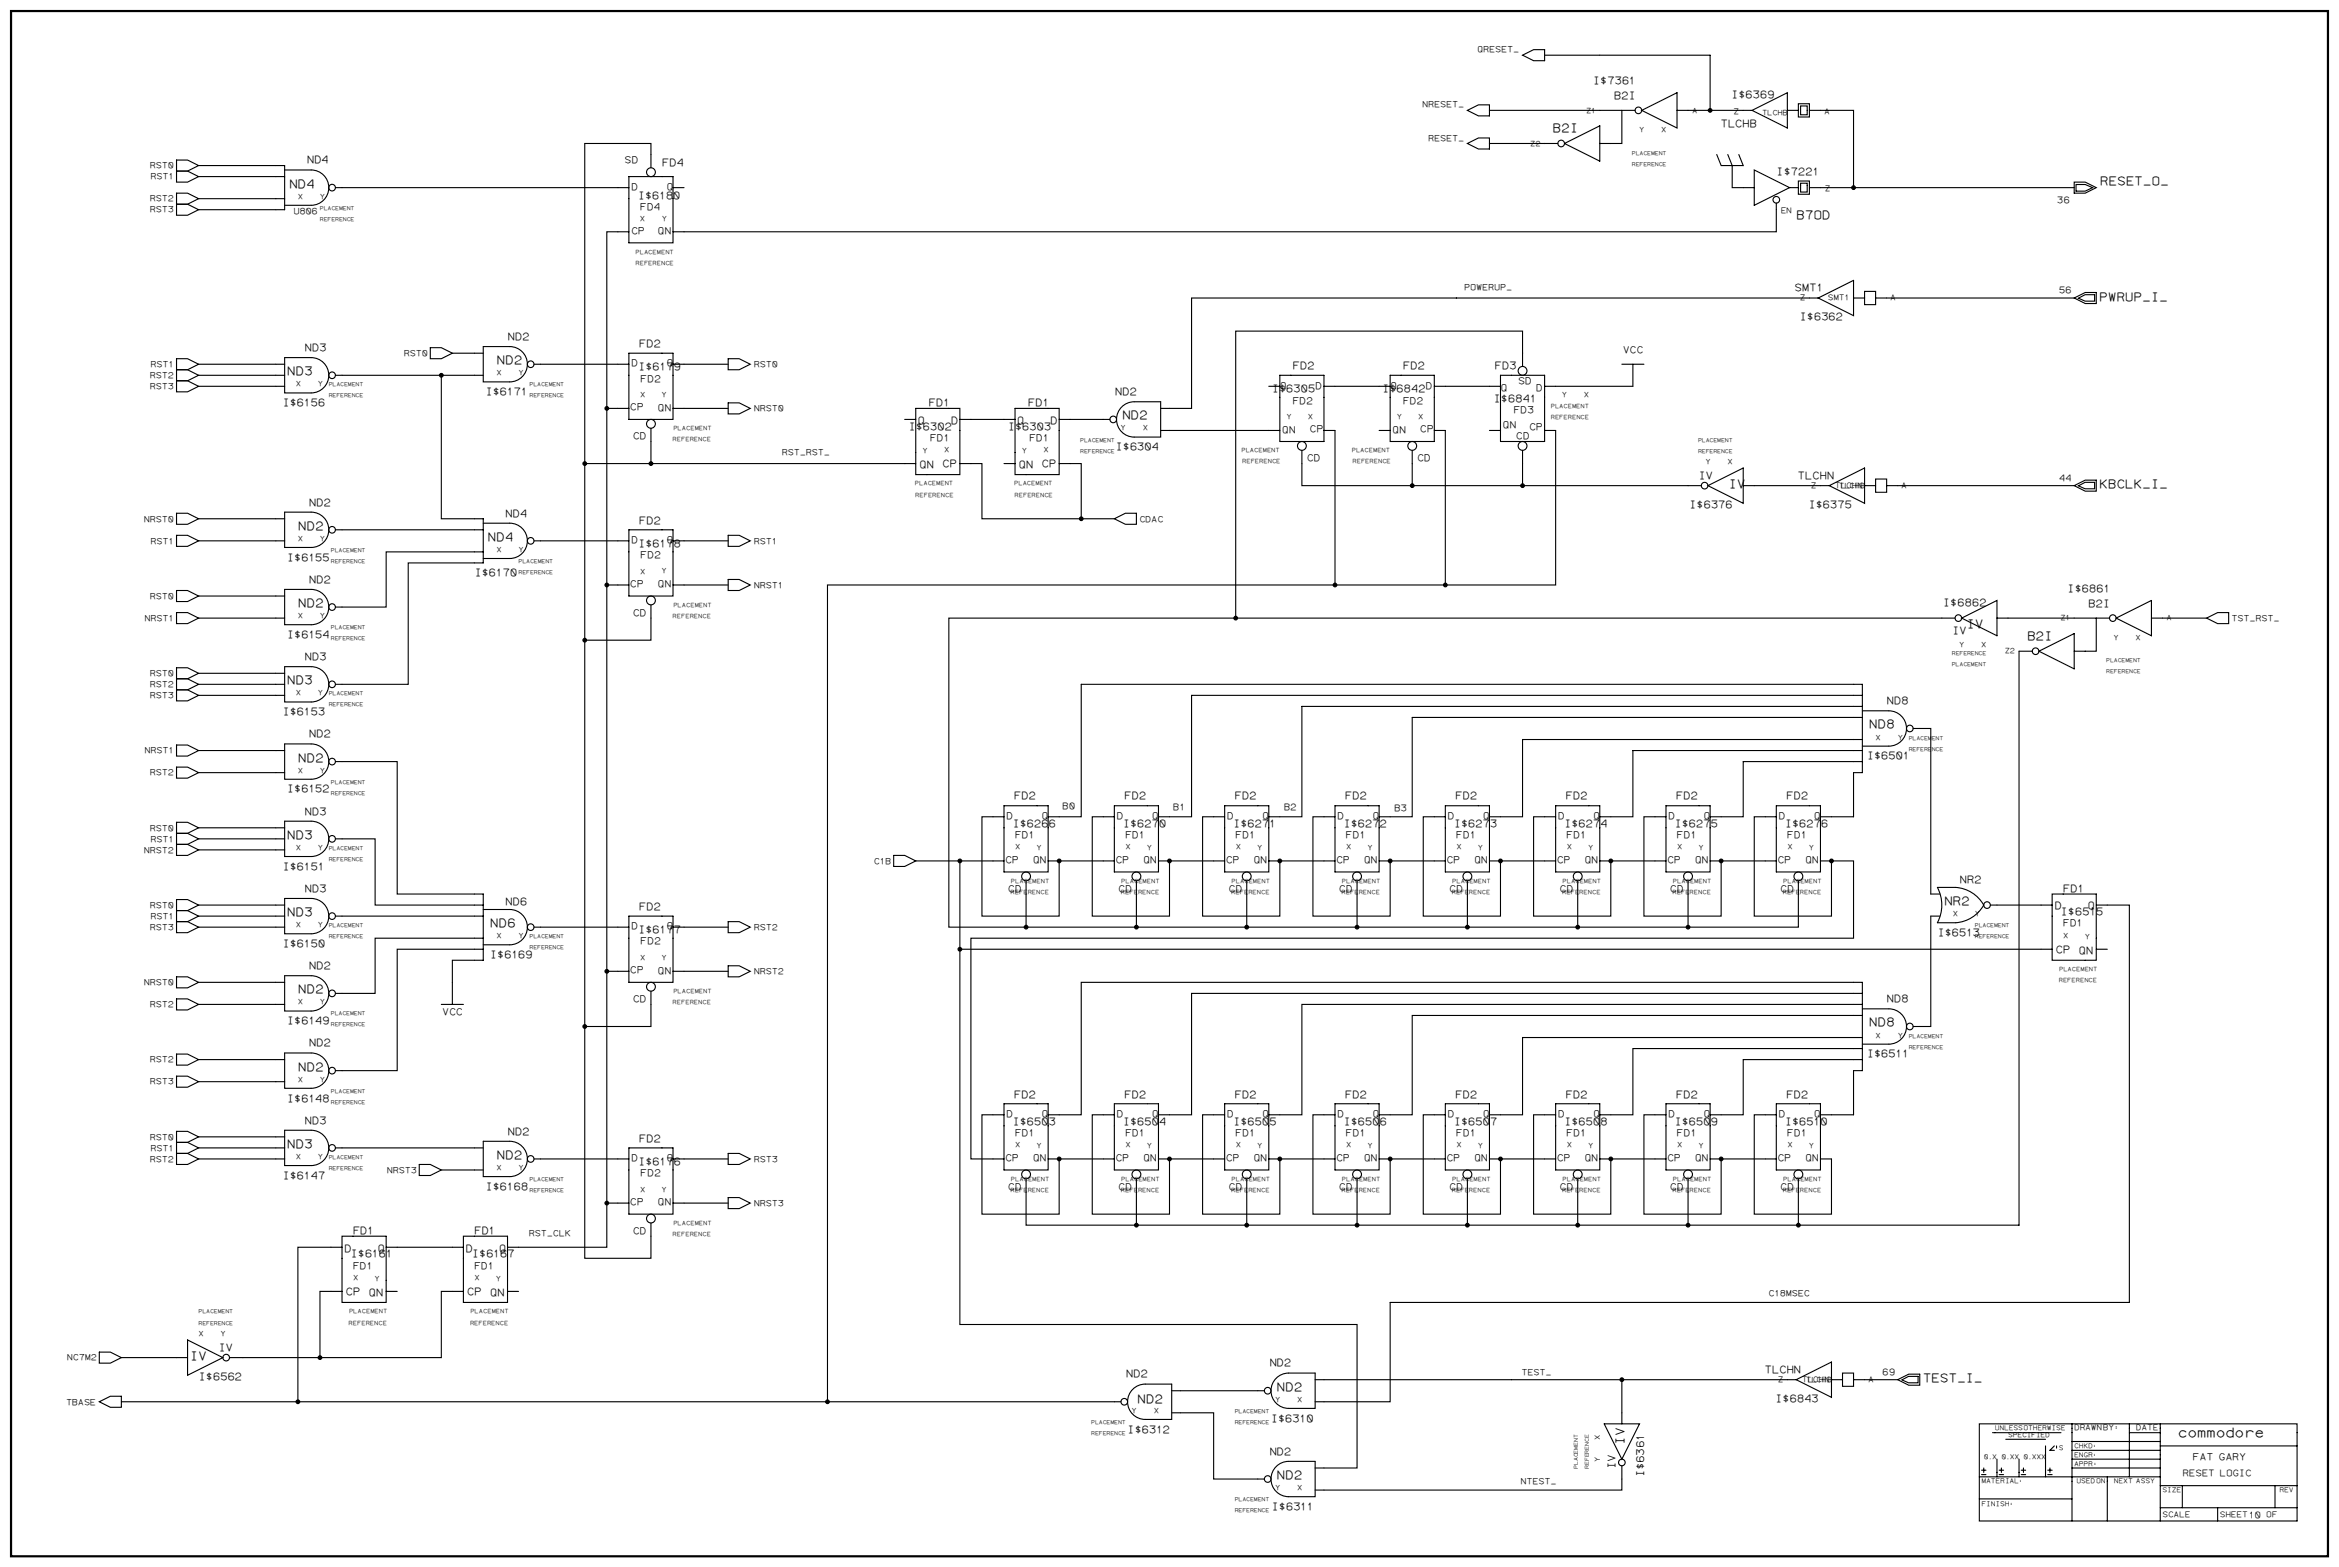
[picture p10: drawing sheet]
<svg xmlns="http://www.w3.org/2000/svg" width="1189mm" height="796mm" viewBox="0 0 1189 796" stroke-linecap="round" stroke-linejoin="round" font-family="sans-serif">
<defs><g id="words">
<text font-size="6.9" x="1107" y="730">commodore</text>
<g font-size="6.2">
<text x="789" y="67">B2I</text>
<text x="147" y="95">ND4</text>
<text x="1067" y="94">RESET_O_</text>
<text x="913" y="111">B7OD</text>
<text x="1067" y="153">PWRUP_I_</text>
<text x="252" y="185">ND2</text>
<text x="146" y="191">ND3</text>
<text x="570" y="213">ND2</text>
<text x="879" y="248">IV</text>
<text x="1067" y="248">KBCLK_I_</text>
<text x="151" y="269">ND2</text>
<text x="248" y="275">ND4</text>
<text x="151" y="308">ND2</text>
<text x="1000" y="319">IV</text>
<text x="1030" y="325">B2I</text>
<text x="146" y="348">ND3</text>
<text x="950" y="370">ND8</text>
<text x="151" y="387">ND2</text>
<text x="146" y="426">ND3</text>
<text x="988" y="460">NR2</text>
<text x="146" y="465">ND3</text>
<text x="249" y="471">ND6</text>
<text x="151" y="505">ND2</text>
<text x="950" y="522">ND8</text>
<text x="151" y="544">ND2</text>
<text x="146" y="583">ND3</text>
<text x="252" y="589">ND2</text>
<text x="96" y="691">IV</text>
<text x="649" y="707">ND2</text>
<text x="977" y="702">TEST_I_</text>
<text x="578" y="713">ND2</text>
<text x="825" y="734" transform="rotate(-90 825 734)">IV</text>
<text x="649" y="752">ND2</text>
</g>
<g font-size="5.4">
<text x="810" y="43">I$7361</text>
<text x="820" y="50">B2I</text>
<text x="880" y="50">I$6369</text>
<text x="874" y="64">TLCHB</text>
<text x="156" y="83">ND4</text>
<text x="336" y="84">FD4</text>
<text x="903" y="89">I$7221</text>
<text x="324" y="101">I$6180</text>
<text x="912" y="148">SMT1</text>
<text x="915" y="163">I$6362</text>
<text x="258" y="173">ND2</text>
<text x="155" y="178">ND3</text>
<text x="325" y="176">FD2</text>
<text x="324" y="188">I$6179</text>
<text x="657" y="188">FD2</text>
<text x="713" y="188">FD2</text>
<text x="760" y="187">FD3</text>
<text x="247" y="201">I$6171</text>
<text x="567" y="201">ND2</text>
<text x="646" y="199">I$6305</text>
<text x="702" y="199">I$6842</text>
<text x="144" y="206">I$6156</text>
<text x="472" y="206">FD1</text>
<text x="522" y="206">FD1</text>
<text x="759" y="204">I$6841</text>
<text x="466" y="215">Q</text>
<text x="483" y="215">D</text>
<text x="517" y="215">Q</text>
<text x="534" y="215">D</text>
<text x="462" y="218">I$6302</text>
<text x="512" y="218">I$6303</text>
<text x="567" y="229">I$6304</text>
<text x="467" y="238">QN</text>
<text x="479" y="238">CP</text>
<text x="518" y="238">QN</text>
<text x="529" y="238">CP</text>
<text x="863" y="243">IV</text>
<text x="914" y="243">TLCHN</text>
<text x="157" y="257">ND2</text>
<text x="859" y="258">I$6376</text>
<text x="919" y="258">I$6375</text>
<text x="257" y="262">ND4</text>
<text x="325" y="266">FD2</text>
<text x="324" y="278">I$6178</text>
<text x="146" y="285">I$6155</text>
<text x="241" y="293">I$6170</text>
<text x="157" y="296">ND2</text>
<text x="1051" y="301">I$6861</text>
<text x="988" y="308">I$6862</text>
<text x="1061" y="308">B2I</text>
<text x="992" y="322">IV</text>
<text x="146" y="324">I$6154</text>
<text x="155" y="335">ND3</text>
<text x="959" y="358">ND8</text>
<text x="144" y="363">I$6153</text>
<text x="157" y="375">ND2</text>
<text x="949" y="386">I$6501</text>
<text x="146" y="403">I$6152</text>
<text x="515" y="406">FD2</text>
<text x="571" y="406">FD2</text>
<text x="628" y="406">FD2</text>
<text x="684" y="406">FD2</text>
<text x="740" y="406">FD2</text>
<text x="796" y="406">FD2</text>
<text x="852" y="406">FD2</text>
<text x="908" y="406">FD2</text>
<text x="155" y="414">ND3</text>
<text x="515" y="420">I$6266</text>
<text x="571" y="420">I$6270</text>
<text x="627" y="420">I$6271</text>
<text x="683" y="420">I$6272</text>
<text x="739" y="420">I$6273</text>
<text x="795" y="420">I$6274</text>
<text x="851" y="420">I$6275</text>
<text x="907" y="420">I$6276</text>
<text x="144" y="442">I$6151</text>
<text x="996" y="449">NR2</text>
<text x="155" y="453">ND3</text>
<text x="1048" y="453">FD1</text>
<text x="257" y="460">ND6</text>
<text x="325" y="462">FD2</text>
<text x="1044" y="462">D</text>
<text x="1047" y="465">I$6515</text>
<text x="1061" y="462">Q</text>
<text x="324" y="474">I$6177</text>
<text x="985" y="476">I$6513</text>
<text x="144" y="481">I$6150</text>
<text x="1045" y="484">CP</text>
<text x="1057" y="485">QN</text>
<text x="249" y="487">I$6169</text>
<text x="157" y="492">ND2</text>
<text x="959" y="509">ND8</text>
<text x="146" y="520">I$6149</text>
<text x="157" y="532">ND2</text>
<text x="949" y="537">I$6511</text>
<text x="515" y="558">FD2</text>
<text x="571" y="558">FD2</text>
<text x="628" y="558">FD2</text>
<text x="684" y="558">FD2</text>
<text x="740" y="558">FD2</text>
<text x="796" y="558">FD2</text>
<text x="852" y="558">FD2</text>
<text x="908" y="558">FD2</text>
<text x="146" y="560">I$6148</text>
<text x="155" y="571">ND3</text>
<text x="515" y="572">I$6503</text>
<text x="571" y="572">I$6504</text>
<text x="627" y="572">I$6505</text>
<text x="683" y="572">I$6506</text>
<text x="739" y="572">I$6507</text>
<text x="795" y="572">I$6508</text>
<text x="851" y="572">I$6509</text>
<text x="907" y="572">I$6510</text>
<text x="258" y="577">ND2</text>
<text x="325" y="580">FD2</text>
<text x="324" y="592">I$6176</text>
<text x="144" y="599">I$6147</text>
<text x="247" y="605">I$6168</text>
<text x="179" y="627">FD1</text>
<text x="241" y="627">FD1</text>
<text x="175" y="636">D</text>
<text x="192" y="636">Q</text>
<text x="237" y="636">D</text>
<text x="253" y="636">Q</text>
<text x="178" y="639">I$6161</text>
<text x="240" y="639">I$6167</text>
<text x="176" y="658">CP</text>
<text x="187" y="658">QN</text>
<text x="237" y="658">CP</text>
<text x="249" y="658">QN</text>
<text x="111" y="686">IV</text>
<text x="645" y="694">ND2</text>
<text x="101" y="701">I$6562</text>
<text x="572" y="700">ND2</text>
<text x="897" y="698">TLCHN</text>
<text x="902" y="712">I$6843</text>
<text x="646" y="722">I$6310</text>
<text x="573" y="728">I$6312</text>
<text x="645" y="739">ND2</text>
<text x="821" y="746" transform="rotate(-90 821 746)">IV</text>
<text x="836" y="751" transform="rotate(-90 836 751)">I$6361</text>
<text x="646" y="767">I$6311</text>
</g>
<g font-size="5">
<text x="317" y="83">SD</text>
<text x="321" y="96">D</text>
<text x="339" y="96">Q</text>
<text x="325" y="107">FD4</text>
<text x="321" y="119">CP</text>
<text x="334" y="119">QN</text>
<text x="825" y="179">VCC</text>
<text x="321" y="186">D</text>
<text x="339" y="186">Q</text>
<text x="325" y="194">FD2</text>
<text x="651" y="197">Q</text>
<text x="669" y="197">D</text>
<text x="707" y="197">Q</text>
<text x="725" y="197">D</text>
<text x="772" y="195">SD</text>
<text x="763" y="199">Q</text>
<text x="781" y="199">D</text>
<text x="320" y="208">CP</text>
<text x="334" y="209">QN</text>
<text x="657" y="205">FD2</text>
<text x="713" y="205">FD2</text>
<text x="769" y="210">FD3</text>
<text x="652" y="220">QN</text>
<text x="666" y="220">CP</text>
<text x="708" y="220">QN</text>
<text x="722" y="220">CP</text>
<text x="764" y="218">QN</text>
<text x="777" y="219">CP</text>
<text x="322" y="223">CD</text>
<text x="473" y="224">FD1</text>
<text x="523" y="224">FD1</text>
<text x="770" y="223">CD</text>
<text x="664" y="234">CD</text>
<text x="720" y="234">CD</text>
<text x="321" y="276">D</text>
<text x="339" y="276">Q</text>
<text x="325" y="284">FD2</text>
<text x="320" y="298">CP</text>
<text x="334" y="298">QN</text>
<text x="322" y="313">CD</text>
<text x="511" y="416">D</text>
<text x="529" y="416">Q</text>
<text x="568" y="416">D</text>
<text x="585" y="416">Q</text>
<text x="624" y="416">D</text>
<text x="642" y="416">Q</text>
<text x="680" y="416">D</text>
<text x="698" y="416">Q</text>
<text x="736" y="416">D</text>
<text x="754" y="416">Q</text>
<text x="792" y="416">D</text>
<text x="810" y="416">Q</text>
<text x="848" y="416">D</text>
<text x="866" y="416">Q</text>
<text x="904" y="416">D</text>
<text x="922" y="416">Q</text>
<text x="516" y="426">FD1</text>
<text x="572" y="426">FD1</text>
<text x="628" y="426">FD1</text>
<text x="684" y="426">FD1</text>
<text x="740" y="426">FD1</text>
<text x="796" y="426">FD1</text>
<text x="852" y="426">FD1</text>
<text x="908" y="426">FD1</text>
<text x="511" y="438">CP</text>
<text x="525" y="439">QN</text>
<text x="567" y="438">CP</text>
<text x="581" y="439">QN</text>
<text x="623" y="438">CP</text>
<text x="637" y="439">QN</text>
<text x="679" y="438">CP</text>
<text x="693" y="439">QN</text>
<text x="735" y="438">CP</text>
<text x="749" y="439">QN</text>
<text x="791" y="438">CP</text>
<text x="805" y="439">QN</text>
<text x="847" y="438">CP</text>
<text x="861" y="439">QN</text>
<text x="903" y="438">CP</text>
<text x="917" y="439">QN</text>
<text x="512" y="453">CD</text>
<text x="568" y="453">CD</text>
<text x="624" y="453">CD</text>
<text x="681" y="453">CD</text>
<text x="737" y="453">CD</text>
<text x="793" y="453">CD</text>
<text x="849" y="453">CD</text>
<text x="905" y="453">CD</text>
<text x="321" y="472">D</text>
<text x="339" y="472">Q</text>
<text x="1048" y="471">FD1</text>
<text x="325" y="480">FD2</text>
<text x="320" y="494">CP</text>
<text x="334" y="495">QN</text>
<text x="322" y="509">CD</text>
<text x="225" y="516">VCC</text>
<text x="511" y="568">D</text>
<text x="529" y="568">Q</text>
<text x="568" y="568">D</text>
<text x="585" y="568">Q</text>
<text x="624" y="568">D</text>
<text x="642" y="568">Q</text>
<text x="680" y="568">D</text>
<text x="698" y="568">Q</text>
<text x="736" y="568">D</text>
<text x="754" y="568">Q</text>
<text x="792" y="568">D</text>
<text x="810" y="568">Q</text>
<text x="848" y="568">D</text>
<text x="866" y="568">Q</text>
<text x="904" y="568">D</text>
<text x="922" y="568">Q</text>
<text x="516" y="577">FD1</text>
<text x="572" y="577">FD1</text>
<text x="628" y="577">FD1</text>
<text x="684" y="577">FD1</text>
<text x="740" y="577">FD1</text>
<text x="796" y="577">FD1</text>
<text x="852" y="577">FD1</text>
<text x="908" y="577">FD1</text>
<text x="321" y="590">D</text>
<text x="339" y="590">Q</text>
<text x="511" y="590">CP</text>
<text x="525" y="590">QN</text>
<text x="567" y="590">CP</text>
<text x="581" y="590">QN</text>
<text x="623" y="590">CP</text>
<text x="637" y="590">QN</text>
<text x="679" y="590">CP</text>
<text x="693" y="590">QN</text>
<text x="735" y="590">CP</text>
<text x="749" y="590">QN</text>
<text x="791" y="590">CP</text>
<text x="805" y="590">QN</text>
<text x="847" y="590">CP</text>
<text x="861" y="590">QN</text>
<text x="903" y="590">CP</text>
<text x="917" y="590">QN</text>
<text x="325" y="598">FD2</text>
<text x="512" y="605">CD</text>
<text x="568" y="605">CD</text>
<text x="624" y="605">CD</text>
<text x="681" y="605">CD</text>
<text x="737" y="605">CD</text>
<text x="793" y="605">CD</text>
<text x="849" y="605">CD</text>
<text x="905" y="605">CD</text>
<text x="320" y="612">CP</text>
<text x="334" y="612">QN</text>
<text x="322" y="627">CD</text>
<text x="179" y="645">FD1</text>
<text x="241" y="645">FD1</text>
<text x="1114" y="742">FAT GARY</text>
</g>
<g font-size="4.7">
<text x="1045" y="103">36</text>
<text x="1046" y="149">56</text>
<text x="1046" y="244">44</text>
<text x="540" y="411">B0</text>
<text x="596" y="412">B1</text>
<text x="652" y="412">B2</text>
<text x="709" y="412">B3</text>
<text x="957" y="699">69</text>
<text x="1109" y="750">RESET LOGIC</text>
<text x="1143" y="771">10</text>
</g>
<text font-size="4.5" x="149" y="109">U806</text>
<g font-size="4.4">
<text x="751" y="27">QRESET_</text>
<text x="723" y="55">NRESET_</text>
<text x="726" y="71">RESET_</text>
<text x="76" y="86">RST0</text>
<text x="77" y="91">RST1</text>
<text x="76" y="108">RST3</text>
<text x="76" y="102">RST2</text>
<text x="744" y="147">POWERUP_</text>
<text x="205" y="181">RST0</text>
<text x="77" y="186">RST1</text>
<text x="383" y="187">RST0</text>
<text x="76" y="198">RST3</text>
<text x="76" y="192">RST2</text>
<text x="383" y="209">NRST0</text>
<text x="397" y="231">RST_RST_</text>
<text x="73" y="265">NRST0</text>
<text x="579" y="265">CDAC</text>
<text x="77" y="276">RST1</text>
<text x="383" y="276">RST1</text>
<text x="383" y="299">NRST1</text>
<text x="76" y="304">RST0</text>
<text x="74" y="315">NRST1</text>
<text x="1134" y="315">TST_RST_</text>
<text x="76" y="344">RST0</text>
<text x="76" y="349">RST2</text>
<text x="76" y="355">RST3</text>
<text x="74" y="383">NRST1</text>
<text x="76" y="394">RST2</text>
<text x="76" y="422">RST0</text>
<text x="77" y="428">RST1</text>
<text x="73" y="433">NRST2</text>
<text x="444" y="439">C1B</text>
<text x="76" y="461">RST0</text>
<text x="77" y="467">RST1</text>
<text x="76" y="473">RST3</text>
<text x="383" y="473">RST2</text>
<text x="383" y="495">NRST2</text>
<text x="73" y="501">NRST0</text>
<text x="76" y="512">RST2</text>
<text x="76" y="540">RST2</text>
<text x="76" y="551">RST3</text>
<text x="76" y="579">RST0</text>
<text x="77" y="585">RST1</text>
<text x="76" y="590">RST2</text>
<text x="383" y="590">RST3</text>
<text x="197" y="596">NRST3</text>
<text x="383" y="613">NRST3</text>
<text x="269" y="628">RST_CLK</text>
<text x="899" y="659">C18MSEC</text>
<text x="34" y="691">NC7M2</text>
<text x="773" y="699">TEST_</text>
<text x="34" y="714">TBASE</text>
<text x="773" y="754">NTEST_</text>
</g>
<g font-size="4.1">
<text x="881" y="58">Z</text>
<text x="927" y="58">A</text>
<text x="928" y="97">Z</text>
<text x="905" y="108">EN</text>
<text x="915" y="153">Z</text>
<text x="929" y="153">SMT1</text>
<text x="961" y="153">A</text>
<text x="920" y="248">Z</text>
<text x="933" y="248">TLCHN</text>
<text x="966" y="248">A</text>
<text x="904" y="702">Z</text>
<text x="916" y="702">TLCHN</text>
<text x="950" y="702">A</text>
<text x="1054" y="727">DRAWNBY:</text>
<text x="1086" y="727">DATE</text>
<text x="1099" y="771">SCALE</text>
<text x="1128" y="771">SHEET</text>
<text x="1152" y="771">OF</text>
</g>
<g font-size="3.7">
<text x="806" y="57">Z1</text>
<text x="860" y="57">A</text>
<text x="896" y="58">TLCHB</text>
<text x="833" y="67">Y</text>
<text x="844" y="67">X</text>
<text x="778" y="74">Z2</text>
<text x="151" y="101">X</text>
<text x="163" y="101">Y</text>
<text x="325" y="112">X</text>
<text x="336" y="112">Y</text>
<text x="252" y="191">X</text>
<text x="264" y="191">Y</text>
<text x="150" y="196">X</text>
<text x="162" y="196">Y</text>
<text x="325" y="202">X</text>
<text x="336" y="202">Y</text>
<text x="794" y="202">Y</text>
<text x="805" y="202">X</text>
<text x="654" y="213">Y</text>
<text x="665" y="213">X</text>
<text x="710" y="213">Y</text>
<text x="721" y="213">X</text>
<text x="570" y="219">Y</text>
<text x="581" y="219">X</text>
<text x="469" y="230">Y</text>
<text x="480" y="230">X</text>
<text x="519" y="230">Y</text>
<text x="530" y="230">X</text>
<text x="867" y="236">Y</text>
<text x="878" y="236">X</text>
<text x="935" y="248">TLCHB</text>
<text x="151" y="275">X</text>
<text x="163" y="275">Y</text>
<text x="252" y="280">X</text>
<text x="264" y="280">Y</text>
<text x="325" y="292">X</text>
<text x="336" y="291">Y</text>
<text x="151" y="314">X</text>
<text x="163" y="314">Y</text>
<text x="1047" y="315">Z1</text>
<text x="1101" y="315">A</text>
<text x="996" y="329">Y</text>
<text x="1007" y="329">X</text>
<text x="1074" y="325">Y</text>
<text x="1085" y="325">X</text>
<text x="1019" y="332">Z2</text>
<text x="150" y="353">X</text>
<text x="162" y="353">Y</text>
<text x="953" y="376">X</text>
<text x="965" y="376">Y</text>
<text x="151" y="393">X</text>
<text x="163" y="393">Y</text>
<text x="150" y="432">X</text>
<text x="162" y="432">Y</text>
<text x="516" y="432">X</text>
<text x="572" y="432">X</text>
<text x="628" y="432">X</text>
<text x="684" y="432">X</text>
<text x="740" y="432">X</text>
<text x="796" y="432">X</text>
<text x="852" y="432">X</text>
<text x="908" y="432">X</text>
<text x="527" y="432">Y</text>
<text x="583" y="432">Y</text>
<text x="639" y="432">Y</text>
<text x="695" y="432">Y</text>
<text x="751" y="432">Y</text>
<text x="807" y="432">Y</text>
<text x="863" y="432">Y</text>
<text x="919" y="432">Y</text>
<text x="993" y="465">X</text>
<text x="1004" y="465">Y</text>
<text x="150" y="471">X</text>
<text x="162" y="471">Y</text>
<text x="252" y="477">X</text>
<text x="264" y="477">Y</text>
<text x="1049" y="476">X</text>
<text x="1060" y="477">Y</text>
<text x="325" y="488">X</text>
<text x="336" y="488">Y</text>
<text x="151" y="510">X</text>
<text x="163" y="510">Y</text>
<text x="953" y="527">X</text>
<text x="965" y="527">Y</text>
<text x="151" y="550">X</text>
<text x="163" y="550">Y</text>
<text x="516" y="583">X</text>
<text x="527" y="583">Y</text>
<text x="572" y="583">X</text>
<text x="583" y="583">Y</text>
<text x="628" y="583">X</text>
<text x="639" y="583">Y</text>
<text x="684" y="583">X</text>
<text x="695" y="583">Y</text>
<text x="740" y="583">X</text>
<text x="751" y="583">Y</text>
<text x="796" y="583">X</text>
<text x="807" y="583">Y</text>
<text x="852" y="583">X</text>
<text x="863" y="583">Y</text>
<text x="908" y="583">X</text>
<text x="919" y="583">Y</text>
<text x="150" y="589">X</text>
<text x="162" y="589">Y</text>
<text x="252" y="594">X</text>
<text x="264" y="594">Y</text>
<text x="325" y="606">X</text>
<text x="336" y="605">Y</text>
<text x="179" y="650">X</text>
<text x="190" y="651">Y</text>
<text x="241" y="650">X</text>
<text x="252" y="651">Y</text>
<text x="101" y="679">X</text>
<text x="112" y="679">Y</text>
<text x="918" y="702">TLCHB</text>
<text x="648" y="712">Y</text>
<text x="659" y="712">X</text>
<text x="575" y="718">Y</text>
<text x="586" y="718">X</text>
<text x="813" y="732" transform="rotate(-90 813 732)">X</text>
<text x="813" y="743" transform="rotate(-90 813 743)">Y</text>
<text x="648" y="757">Y</text>
<text x="659" y="757">X</text>
</g>
<g font-size="3.4">
<text x="1014" y="727">UNLESSOTHERWISE</text>
<text x="1021" y="730">SPECIFIED</text>
<text x="1046" y="737">S</text>
<text x="1054" y="736">CHKD:</text>
<text x="1008" y="741">0.X</text>
<text x="1017" y="741">0.XX</text>
<text x="1028" y="741">0.XXX</text>
<text x="1054" y="740">ENGR:</text>
<text x="1054" y="745">APPR:</text>
<text x="1007" y="754">MATERIAL:</text>
<text x="1055" y="754">USED ON</text>
<text x="1074" y="754">NEXT ASSY</text>
<text x="1099" y="758">SIZE</text>
<text x="1159" y="758">REV</text>
<text x="1007" y="765">FINISH:</text>
</g>
<g font-size="3">
<text x="323" y="129">PLACEMENT</text>
<text x="323" y="135">REFERENCE</text>
<text x="788" y="208">PLACEMENT</text>
<text x="788" y="213">REFERENCE</text>
<text x="342" y="219">PLACEMENT</text>
<text x="342" y="224">REFERENCE</text>
<text x="631" y="230">PLACEMENT</text>
<text x="687" y="230">PLACEMENT</text>
<text x="631" y="235">REFERENCE</text>
<text x="687" y="235">REFERENCE</text>
<text x="465" y="247">PLACEMENT</text>
<text x="515" y="247">PLACEMENT</text>
<text x="465" y="252">REFERENCE</text>
<text x="516" y="252">REFERENCE</text>
<text x="342" y="308">PLACEMENT</text>
<text x="342" y="314">REFERENCE</text>
<text x="514" y="449">PLACEMENT</text>
<text x="570" y="449">PLACEMENT</text>
<text x="626" y="449">PLACEMENT</text>
<text x="682" y="449">PLACEMENT</text>
<text x="738" y="449">PLACEMENT</text>
<text x="794" y="449">PLACEMENT</text>
<text x="850" y="449">PLACEMENT</text>
<text x="906" y="449">PLACEMENT</text>
<text x="514" y="454">REFERENCE</text>
<text x="570" y="454">REFERENCE</text>
<text x="626" y="454">REFERENCE</text>
<text x="682" y="454">REFERENCE</text>
<text x="738" y="454">REFERENCE</text>
<text x="794" y="454">REFERENCE</text>
<text x="850" y="454">REFERENCE</text>
<text x="906" y="454">REFERENCE</text>
<text x="1047" y="493">PLACEMENT</text>
<text x="1046" y="499">REFERENCE</text>
<text x="342" y="505">PLACEMENT</text>
<text x="342" y="510">REFERENCE</text>
<text x="514" y="606">REFERENCE</text>
<text x="514" y="600">PLACEMENT</text>
<text x="570" y="606">REFERENCE</text>
<text x="570" y="600">PLACEMENT</text>
<text x="626" y="606">REFERENCE</text>
<text x="626" y="600">PLACEMENT</text>
<text x="682" y="606">REFERENCE</text>
<text x="682" y="600">PLACEMENT</text>
<text x="738" y="606">REFERENCE</text>
<text x="738" y="600">PLACEMENT</text>
<text x="794" y="606">REFERENCE</text>
<text x="794" y="600">PLACEMENT</text>
<text x="850" y="606">REFERENCE</text>
<text x="850" y="600">PLACEMENT</text>
<text x="906" y="606">REFERENCE</text>
<text x="906" y="600">PLACEMENT</text>
<text x="342" y="622">PLACEMENT</text>
<text x="342" y="628">REFERENCE</text>
<text x="177" y="667">PLACEMENT</text>
<text x="239" y="667">PLACEMENT</text>
<text x="177" y="673">REFERENCE</text>
<text x="239" y="673">REFERENCE</text>
</g>
<g font-size="2.8">
<text x="829" y="79">PLACEMENT</text>
<text x="829" y="84">REFERENCE</text>
<text x="163" y="107">PLACEMENT</text>
<text x="163" y="112">REFERENCE</text>
<text x="167" y="196">PLACEMENT</text>
<text x="269" y="196">PLACEMENT</text>
<text x="167" y="202">REFERENCE</text>
<text x="269" y="202">REFERENCE</text>
<text x="549" y="224">PLACEMENT</text>
<text x="863" y="224">PLACEMENT</text>
<text x="549" y="230">REFERENCE</text>
<text x="863" y="230">REFERENCE</text>
<text x="168" y="280">PLACEMENT</text>
<text x="168" y="286">REFERENCE</text>
<text x="264" y="286">PLACEMENT</text>
<text x="264" y="292">REFERENCE</text>
<text x="168" y="320">PLACEMENT</text>
<text x="168" y="325">REFERENCE</text>
<text x="992" y="333">REFERENCE</text>
<text x="992" y="338">PLACEMENT</text>
<text x="1071" y="337">PLACEMENT</text>
<text x="1071" y="342">REFERENCE</text>
<text x="167" y="353">PLACEMENT</text>
<text x="167" y="359">REFERENCE</text>
<text x="970" y="376">PLACEMENT</text>
<text x="970" y="381">REFERENCE</text>
<text x="168" y="398">PLACEMENT</text>
<text x="168" y="404">REFERENCE</text>
<text x="167" y="432">PLACEMENT</text>
<text x="167" y="437">REFERENCE</text>
<text x="167" y="471">PLACEMENT</text>
<text x="1004" y="471">PLACEMENT</text>
<text x="167" y="477">REFERENCE</text>
<text x="269" y="477">PLACEMENT</text>
<text x="1004" y="477">REFERENCE</text>
<text x="269" y="482">REFERENCE</text>
<text x="168" y="516">PLACEMENT</text>
<text x="168" y="522">REFERENCE</text>
<text x="970" y="527">PLACEMENT</text>
<text x="970" y="533">REFERENCE</text>
<text x="168" y="555">PLACEMENT</text>
<text x="168" y="561">REFERENCE</text>
<text x="167" y="589">PLACEMENT</text>
<text x="167" y="594">REFERENCE</text>
<text x="269" y="600">PLACEMENT</text>
<text x="269" y="606">REFERENCE</text>
<text x="101" y="667">PLACEMENT</text>
<text x="101" y="673">REFERENCE</text>
<text x="628" y="718">PLACEMENT</text>
<text x="555" y="723">PLACEMENT</text>
<text x="628" y="723">REFERENCE</text>
<text x="555" y="729">REFERENCE</text>
<text x="802" y="746" transform="rotate(-90 802 746)">PLACEMENT</text>
<text x="808" y="746" transform="rotate(-90 808 746)">REFERENCE</text>
<text x="628" y="763">PLACEMENT</text>
<text x="628" y="768">REFERENCE</text>
</g>
</g></defs>
<path d="M6 6h1177v785h-1177z" fill="#fff" stroke="#fff" stroke-width=".51"/>
<path d="M6 6h1177v785h-1177z" fill="none" stroke="#000" stroke-width="1.1"/>
<g fill="none" stroke="#000" stroke-width=".56">
<path d="M774 28l5-3h6v6h-6zM785 28h84v28M746 56l5-3h6v6h-6zM757 56h74M824 56v17h-11M834 56l18-9v18zM852 56h39M891 56l17-9v18zM908 56h6M914 53h6v6h-6zM915 54h4v4h-4zM920 56h22v39"/>
<path d="M746 73l5-3h6v6h-6zM757 73h35M795 73l18-9v18zM873 79l2 5h5v11h12M878 79l2 5h6l-2-5M90 98h5l6 3-6 3h-5zM90 87h5l6 3-6 3h-5zM90 81h5l6 3-6 3h-5zM101 84h44v23h-44M101 90h44M145 86h13a9 9 0 0 1 9 9 9 9 0 0 1-9 9h-13M170 95h150"/>
<path d="M320 90h22v33h-22zM331 85v-12h-34v163h34v-18M342 95h6M892 86l18 9-18 9zM910 95h4M914 92h6v7h-6zM915 93h4v5h-4zM920 95h134M1054 93h6l5 2-5 3h-6zM1055 94h5l4 1-4 2h-5zM90 104h5l6 3-6 2h-5zM101 101h44"/>
<path d="M320 118h-12v516h-50M903 103v15h-561M924 151h-318v57h-16M924 151l18-9v18zM942 151h6M948 148h5v7h-5zM953 151h101M1054 151l6-2h5v5h-5zM1056 152l4-2h5v3h-5zM219 177h5l6 2-6 3h-5zM230 179h16M246 176h13a9 9 0 0 1 9 9 9 9 0 0 1-9 9h-13z"/>
<path d="M320 179h22v34h-22zM90 193h5l6 3-6 3h-5zM90 188h5l6 3-6 2h-5zM90 182h5l6 3-6 3h-5zM101 196h44M101 191h44M101 185h44M145 182h13a9 9 0 0 1 9 9 9 9 0 0 1-9 9h-13zM170 191h54M246 191h-22v73h22v22h-39v62h-37M271 185h49M342 185h28"/>
<path d="M370 182h6l5 3-5 3h-6zM645 196h6M651 191h22v33h-22zM673 196h34M707 191h22v33h-22zM729 196h34M763 191h22v33h-22zM774 186v-18h-146v146M824 185h12M830 185v11h-45M308 208h12M342 208h28"/>
<path d="M370 205h6l5 3-5 2h-6zM460 213h5M465 208h23v33h-23zM488 213h28M516 208h22v33h-22zM538 213h26M570 207l3-2 2-1h15v18h-14a9 9 0 0 1-8-5 9 9 0 0 1 2-10zM590 219h61M673 219h6v78M701 219h6M729 219h6v78h-314v415h-359M757 219h6"/>
<path d="M785 219h6v78h-56M297 236v403h34v-18M331 236h134M488 236h11v28h51v-28h-12M510 236h6M662 229v18h203M718 229v18M774 229v18M868 247l18-9v18zM886 247h44M930 247l18-9v18zM948 247h5"/>
<path d="M953 243h6v7h-6zM959 247h95M1054 247l6-3h5v6h-5zM1056 247l4-2h5v3h-5zM90 272h5l6 3-6 3h-5zM90 261h5l6 3-6 2h-5zM101 264h44M101 275h44M145 260h13a9 9 0 0 1 9 9 9 9 0 0 1-9 9h-13zM170 269h76M246 266h13a9 9 0 0 1 9 9 9 9 0 0 1-9 9h-13M271 275h49"/>
<path d="M320 269h22v34h-22zM342 275h28M370 272h6l5 3-5 3h-6zM550 264h16M566 264l6-3h6v5h-6zM145 299h13a9 9 0 0 1 9 9 9 9 0 0 1-9 9h-13zM246 280h-50v28h-26M308 297h12M342 297h28M370 294h6l5 3-5 3h-6zM90 311h5l6 3-6 3h-5zM90 300h5l6 3-6 3h-5z"/>
<path d="M101 303h44M101 314h44M331 307v18h-34M994 314h-512v157h432v-23M997 314l18-9v18zM1015 314h57M1065 314v17h-11M1076 314l18-9v18zM1094 314h28M1122 314l5-3h6v6h-6zM90 339h5l6 3-6 3h-5zM145 339h13a9 9 0 0 1 9 9 9 9 0 0 1-9 9h-13z"/>
<path d="M1033 331h-7v292h-504v-24M1036 331l18-9v18zM90 351h5l6 2-6 3h-5zM90 345h5l6 3-6 3h-5zM101 348h44M101 342h44M101 353h44M947 359h-285v56h-17M947 353h-341v62h-17M90 379h5l6 2-6 3h-5zM145 378h13a9 9 0 0 1 9 9 9 9 0 0 1-9 9h-13zM947 376h-173v39h-17"/>
<path d="M947 365h-229v50h-17M947 361h13a9 9 0 0 1 9 9 9 9 0 0 1-9 9h-13M972 370h9v84h5M90 390h5l6 3-6 2h-5zM101 381h44M101 393h44M170 387h32v67h44v34h-16v22M947 387h-61v28h-17M947 381h-117v34h-17M90 418h5l6 3-6 2h-5zM145 417h13a9 9 0 0 1 9 9 9 9 0 0 1-9 9h-13zM510 415h-11v50h39v-28h28"/>
<path d="M510 409h23v34h-23zM533 415h17v-67h397v45h-5v22h-17M566 415h-11v50h39v-28h28M566 409h23v34h-23zM622 415h-11v50h40v-28h28M622 409h23v34h-23zM679 415h-12v50h40v-28h28M679 409h22v34h-22zM735 415h-12v50h40v-28h28M735 409h22v34h-22zM791 415h-12v50h40v-28h28M791 409h22v34h-22z"/>
<path d="M847 415h-11v50h39v-28h28M847 409h22v34h-22zM903 415h-11v50h39v-28h11v40h-449v112h17M903 409h22v34h-22zM90 429h5l6 3-6 3h-5zM90 423h5l6 3-6 3h-5zM101 432h44M101 421h44M101 426h44M170 426h21v34h55M454 435h6l5 2-5 3h-6zM465 437h45"/>
<path d="M488 437v236h202v73h-22M533 437h5M589 437h5M645 437h6M701 437h6M757 437h6M813 437h6M869 437h6M925 437h6M90 457h5l6 3-6 3h-5zM101 460h44M145 457h13a9 9 0 0 1 9 8 9 9 0 0 1-9 9h-13z"/>
<path d="M522 448v23M578 448v23M634 448v23M690 448v23M746 448v23M802 448v23M858 448v23M985 451h9a18 18 0 0 1 14 9 18 18 0 0 1-14 9h-9a19 19 0 0 0 0-18zM1012 460h31M1043 454h22v34h-22zM1065 460h17v202h-375v50h-39M90 468h5l6 3-6 3h-5z"/>
<path d="M90 463h5l6 2-6 3h-5zM101 465h44M101 471h44M170 465h76M246 477h-55v28h-21M246 462h13a9 9 0 0 1 9 9 9 9 0 0 1-9 9h-13M271 471h49M320 465h22v34h-22zM342 471h28M370 468h6l5 3-5 3h-6zM986 465h-5v57h-9M90 496h5l6 3-6 3h-5z"/>
<path d="M101 499h44M145 496h13a9 9 0 0 1 9 9 9 9 0 0 1-9 9h-13zM246 482h-44v62h-32M308 494h12M342 494h28M370 491h6l5 3-5 2h-6zM488 482h555M1065 482h6M90 508h5l6 2-6 3h-5zM101 510h44M224 510h12M331 504v18h-34"/>
<path d="M947 516h-229v50h-17M947 505h-341v61h-17M947 510h-285v56h-17M947 513h13a9 9 0 0 1 9 9 9 9 0 0 1-9 9h-13M90 536h5l6 2-6 3h-5zM101 538h44M145 535h13a9 9 0 0 1 9 9 9 9 0 0 1-9 9h-13zM947 538h-61v28h-17M947 533h-117v33h-17M947 527h-173v39h-17M90 547h5l6 3-6 2h-5zM101 550h44"/>
<path d="M90 575h5l6 3-6 2h-5zM101 578h44M145 574h13a9 9 0 0 1 9 9 9 9 0 0 1-9 9h-13zM246 580h13a9 9 0 0 1 9 9 9 9 0 0 1-9 9h-13zM510 566h-11v51h39v-28h28M510 561h23v33h-23zM533 566h17v-67h397v45h-5v22h-17M566 566h-11v51h39v-28h28M566 561h23v33h-23zM622 566h-11v51h40v-28h28M622 561h23v33h-23zM679 566h-12v51h40v-28h28"/>
<path d="M679 561h22v33h-22zM735 566h-12v51h40v-28h28M735 561h22v33h-22zM791 566h-12v51h40v-28h28M791 561h22v33h-22zM847 566h-11v51h39v-28h28M847 561h22v33h-22zM903 566h-11v51h39v-28h-6M903 561h22v33h-22zM90 586h5l6 3-6 3h-5zM90 580h5l6 3-6 3h-5zM101 589h44"/>
<path d="M101 583h44M170 583h76M213 592h6l5 2-5 3h-6zM224 594h22M271 589h49M320 583h22v34h-22zM342 589h28M370 586h6l5 3-5 3h-6zM533 589h5M578 599v24M589 589h5M634 599v24"/>
<path d="M645 589h6M690 599v24M701 589h6M746 599v24M757 589h6M802 599v24M813 589h6M858 599v24M869 589h6M914 599v24M308 611h12M342 611h28"/>
<path d="M370 609h6l5 2-5 3h-6zM174 634h-23v78M174 628h22v34h-22zM196 634h40M236 628h22v34h-22zM174 656h-11v34M196 656h6M236 656h-12v34h-61M258 656h6M50 687h6l6 3-6 3h-6zM62 690h33M95 681l18 9-18 9z"/>
<path d="M117 690h46M937 698h5v6h-5zM50 712l6-3h6v6h-6zM421 712h149M576 706l3-2 2-1h15v18h-14a9 9 0 0 1-8-5 9 9 0 0 1 2-10zM596 718h21v34h26M596 707h47M649 700l3-2h2h14v18h-13a9 9 0 0 1-8-6 9 9 0 0 1 2-10zM668 701h245M824 701v22M913 701l18-9v18zM931 701h6"/>
<path d="M942 701h23M965 701l5-3h6v6h-6zM967 701l3-2h5v4h-5zM815 723h18l-9 18zM1006 723h162v50h-162zM1013 728h35M1020 731h20M1040 735v15M1044 735l-2 2h2M1045 735v1M1053 723v50M1053 737h45"/>
<path d="M1053 732h45M1082 723v27M1082 728h16M1098 723v50M1098 735h70M649 745l3-2h2h14v17h-13a9 9 0 0 1-8-5 9 9 0 0 1 2-10zM824 745v12h-156M1006 750h92M1007 749h2M1007 747h2M1008 746v2M1015 741v9"/>
<path d="M1016 749h2M1016 747h2M1017 746v2M1026 741v9M1027 749h3M1027 747h3M1028 746v2M1041 749h2M1041 747h2M1042 746v2M1053 746h45M1053 741h45"/>
<path d="M1071 750v23M1098 755h70M1109 755v11M1156 755v11M1006 762h47M1098 766h70M1127 766v7"/>
<circle cx="833" cy="56" r="1.7"/>
<circle cx="794" cy="73" r="1.7"/>
<circle cx="169" cy="95" r="1.7"/>
<circle cx="331" cy="87" r="2.2"/>
<circle cx="903" cy="102" r="1.7"/>
<circle cx="169" cy="191" r="1.7"/>
<circle cx="270" cy="185" r="1.7"/>
<circle cx="774" cy="188" r="2.2"/>
<circle cx="331" cy="215" r="2.2"/>
<circle cx="566" cy="213" r="1.7"/>
<circle cx="662" cy="227" r="2.2"/>
<circle cx="718" cy="227" r="2.2"/>
<circle cx="774" cy="227" r="2.2"/>
<circle cx="866" cy="247" r="1.7"/>
<circle cx="169" cy="269" r="1.7"/>
<circle cx="270" cy="275" r="1.7"/>
<circle cx="169" cy="308" r="1.7"/>
<circle cx="331" cy="305" r="2.2"/>
<circle cx="995" cy="314" r="1.7"/>
<circle cx="1074" cy="314" r="1.7"/>
<circle cx="1035" cy="331" r="1.7"/>
<circle cx="169" cy="348" r="1.7"/>
<circle cx="971" cy="370" r="1.7"/>
<circle cx="169" cy="387" r="1.7"/>
<circle cx="169" cy="426" r="1.7"/>
<circle cx="522" cy="445" r="2.2"/>
<circle cx="578" cy="445" r="2.2"/>
<circle cx="634" cy="445" r="2.2"/>
<circle cx="690" cy="445" r="2.2"/>
<circle cx="746" cy="445" r="2.2"/>
<circle cx="802" cy="445" r="2.2"/>
<circle cx="858" cy="445" r="2.2"/>
<circle cx="914" cy="445" r="2.2"/>
<circle cx="1010" cy="460" r="1.7"/>
<circle cx="169" cy="465" r="1.7"/>
<circle cx="270" cy="471" r="1.7"/>
<circle cx="169" cy="505" r="1.7"/>
<circle cx="331" cy="501" r="2.2"/>
<circle cx="971" cy="522" r="1.7"/>
<circle cx="169" cy="544" r="1.7"/>
<circle cx="169" cy="583" r="1.7"/>
<circle cx="270" cy="589" r="1.7"/>
<circle cx="522" cy="597" r="2.2"/>
<circle cx="578" cy="597" r="2.2"/>
<circle cx="634" cy="597" r="2.2"/>
<circle cx="690" cy="597" r="2.2"/>
<circle cx="746" cy="597" r="2.2"/>
<circle cx="802" cy="597" r="2.2"/>
<circle cx="858" cy="597" r="2.2"/>
<circle cx="914" cy="597" r="2.2"/>
<circle cx="331" cy="619" r="2.2"/>
<circle cx="115" cy="690" r="1.7"/>
<circle cx="571" cy="712" r="1.7"/>
<circle cx="644" cy="707" r="1.7"/>
<circle cx="644" cy="752" r="1.7"/>
<circle cx="824" cy="743" r="1.7"/>
</g>
<g fill="#000" stroke="#000" stroke-width=".56">
<circle cx="869" cy="56" r=".9"/>
<circle cx="942" cy="95" r=".9"/>
<circle cx="224" cy="191" r=".9"/>
<circle cx="308" cy="208" r=".9"/>
<circle cx="297" cy="236" r=".9"/>
<circle cx="331" cy="236" r=".9"/>
<circle cx="718" cy="247" r=".9"/>
<circle cx="774" cy="247" r=".9"/>
<circle cx="550" cy="264" r=".9"/>
<circle cx="308" cy="297" r=".9"/>
<circle cx="679" cy="297" r=".9"/>
<circle cx="735" cy="297" r=".9"/>
<circle cx="628" cy="314" r=".9"/>
<circle cx="297" cy="325" r=".9"/>
<circle cx="488" cy="437" r=".9"/>
<circle cx="538" cy="437" r=".9"/>
<circle cx="594" cy="437" r=".9"/>
<circle cx="651" cy="437" r=".9"/>
<circle cx="707" cy="437" r=".9"/>
<circle cx="763" cy="437" r=".9"/>
<circle cx="819" cy="437" r=".9"/>
<circle cx="875" cy="437" r=".9"/>
<circle cx="931" cy="437" r=".9"/>
<circle cx="522" cy="471" r=".9"/>
<circle cx="578" cy="471" r=".9"/>
<circle cx="634" cy="471" r=".9"/>
<circle cx="690" cy="471" r=".9"/>
<circle cx="746" cy="471" r=".9"/>
<circle cx="802" cy="471" r=".9"/>
<circle cx="858" cy="471" r=".9"/>
<circle cx="308" cy="494" r=".9"/>
<circle cx="488" cy="482" r=".9"/>
<circle cx="297" cy="522" r=".9"/>
<circle cx="538" cy="589" r=".9"/>
<circle cx="594" cy="589" r=".9"/>
<circle cx="651" cy="589" r=".9"/>
<circle cx="707" cy="589" r=".9"/>
<circle cx="763" cy="589" r=".9"/>
<circle cx="819" cy="589" r=".9"/>
<circle cx="875" cy="589" r=".9"/>
<circle cx="308" cy="611" r=".9"/>
<circle cx="578" cy="623" r=".9"/>
<circle cx="634" cy="623" r=".9"/>
<circle cx="690" cy="623" r=".9"/>
<circle cx="746" cy="623" r=".9"/>
<circle cx="802" cy="623" r=".9"/>
<circle cx="858" cy="623" r=".9"/>
<circle cx="914" cy="623" r=".9"/>
<circle cx="163" cy="690" r=".9"/>
<circle cx="151" cy="712" r=".9"/>
<circle cx="421" cy="712" r=".9"/>
<circle cx="824" cy="701" r=".9"/>
</g>
<use href="#words"/>
</svg>
